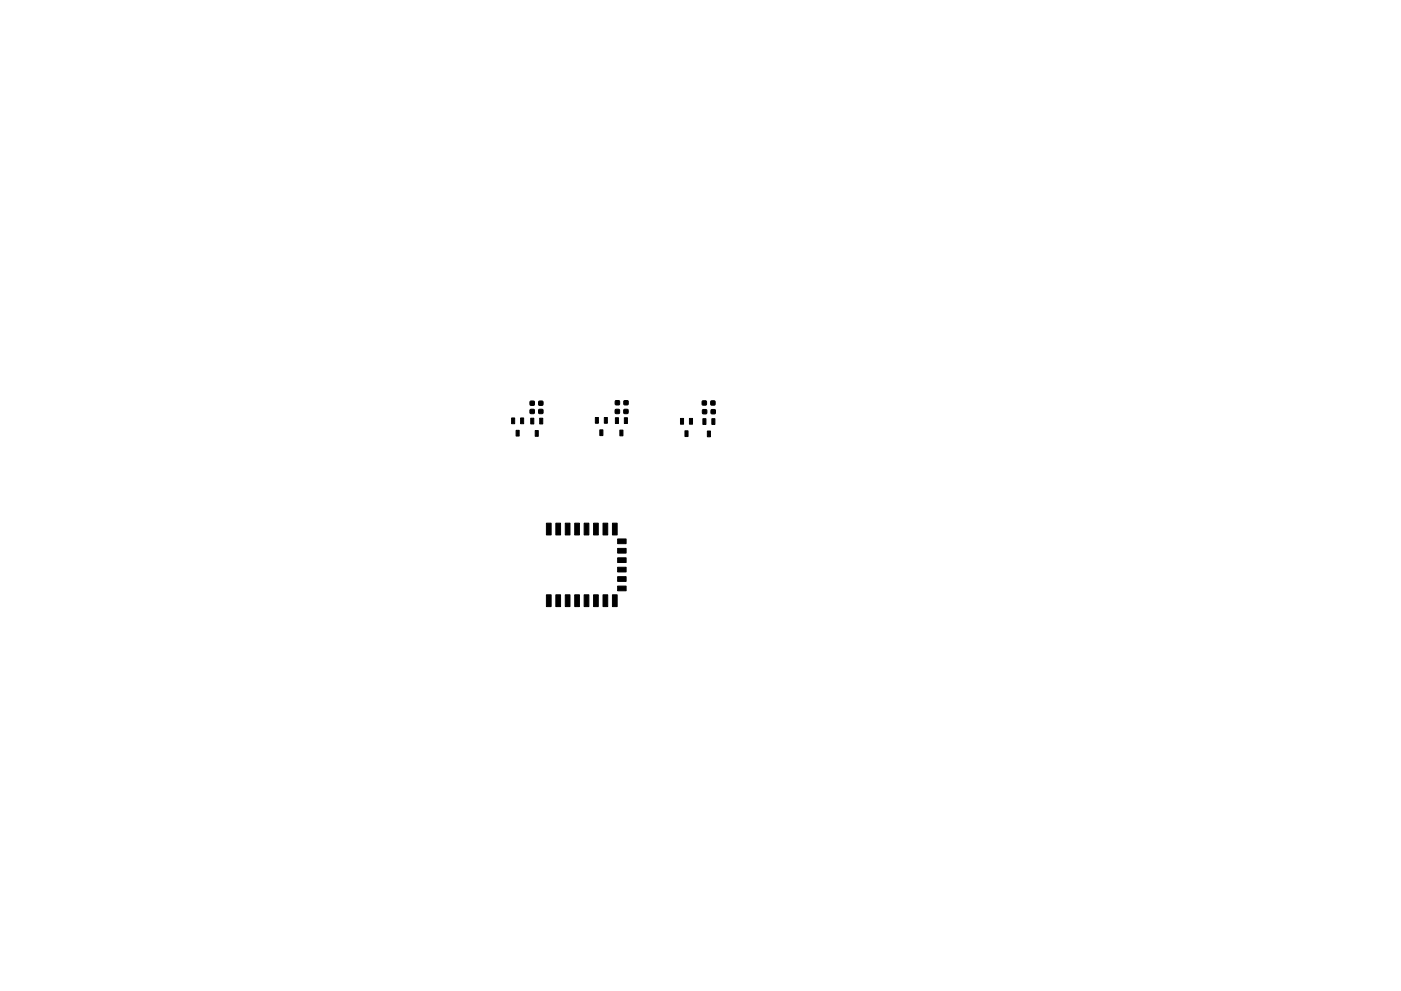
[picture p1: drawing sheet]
<svg xmlns="http://www.w3.org/2000/svg" width="297mm" height="210mm" viewBox="0 0 297 210" stroke-linecap="round" stroke-linejoin="round" font-family="sans-serif">
<g fill="#000" stroke="#000" stroke-width=".21">
<path d="M108.5 88.7h.6v1.2h-.6zM109.4 91.3h.7v1.2h-.7zM110.4 88.7h.6v1.2h-.6zM112.4 86.9h.9v.8h-.9zM112.5 88.7h.7v1.2h-.7zM112.4 85.1h.9v.9h-.9zM113.5 91.3h.6v1.3h-.6zM114.2 86.9h.9v.8h-.9zM114.4 88.7h.7v1.2h-.7zM114.2 85.1h.9v.9h-.9zM126.2 88.6h.7v1.2h-.7zM127.2 91.2h.6v1.2h-.6z"/>
<path d="M128.1 88.6h.7v1.2h-.7zM130.5 86.9h.8v.8h-.8zM130.5 88.6h.6v1.2h-.6zM130.5 85h.8v.9h-.8zM131.4 91.2h.7v1.3h-.7zM132.3 86.9h.8v.8h-.8zM132.4 88.6h.6v1.2h-.6zM132.3 85h.8v.9h-.8zM144.3 88.8h.6v1.2h-.6zM145.2 91.4h.7v1.2h-.7zM146.2 88.8h.6v1.2h-.6zM148.9 85.1h.8v.8h-.8z"/>
<path d="M149 86.9h.8v.9h-.8zM149 88.8h.7v1.2h-.7zM150 91.4h.6v1.3h-.6zM150.7 85.1h.9v.8h-.9zM150.8 86.9h.8v.9h-.8zM150.9 88.8h.7v1.2h-.7zM115.8 111h1v2.5h-1zM117.8 111h1v2.5h-1zM119.8 111h1v2.5h-1zM121.8 111h1v2.5h-1zM123.8 111h1v2.5h-1zM125.8 111h1v2.5h-1z"/>
<path d="M127.8 111h1v2.5h-1zM129.8 111h1v2.5h-1zM130.9 114.3h1.9v1h-1.9zM130.9 116.3h1.9v1h-1.9zM130.9 118.3h1.9v1h-1.9zM115.8 126.2h1v2.5h-1zM117.8 126.2h1v2.5h-1zM119.8 126.2h1v2.5h-1zM121.8 126.2h1v2.5h-1zM123.8 126.2h1v2.5h-1zM125.8 126.2h1v2.5h-1zM127.8 126.2h1v2.5h-1z"/>
<path d="M129.8 126.2h1v2.5h-1zM130.9 120.3h1.9v1h-1.9zM130.9 122.3h1.9v1h-1.9zM130.9 124.3h1.9v1h-1.9z"/>
</g>
</svg>
